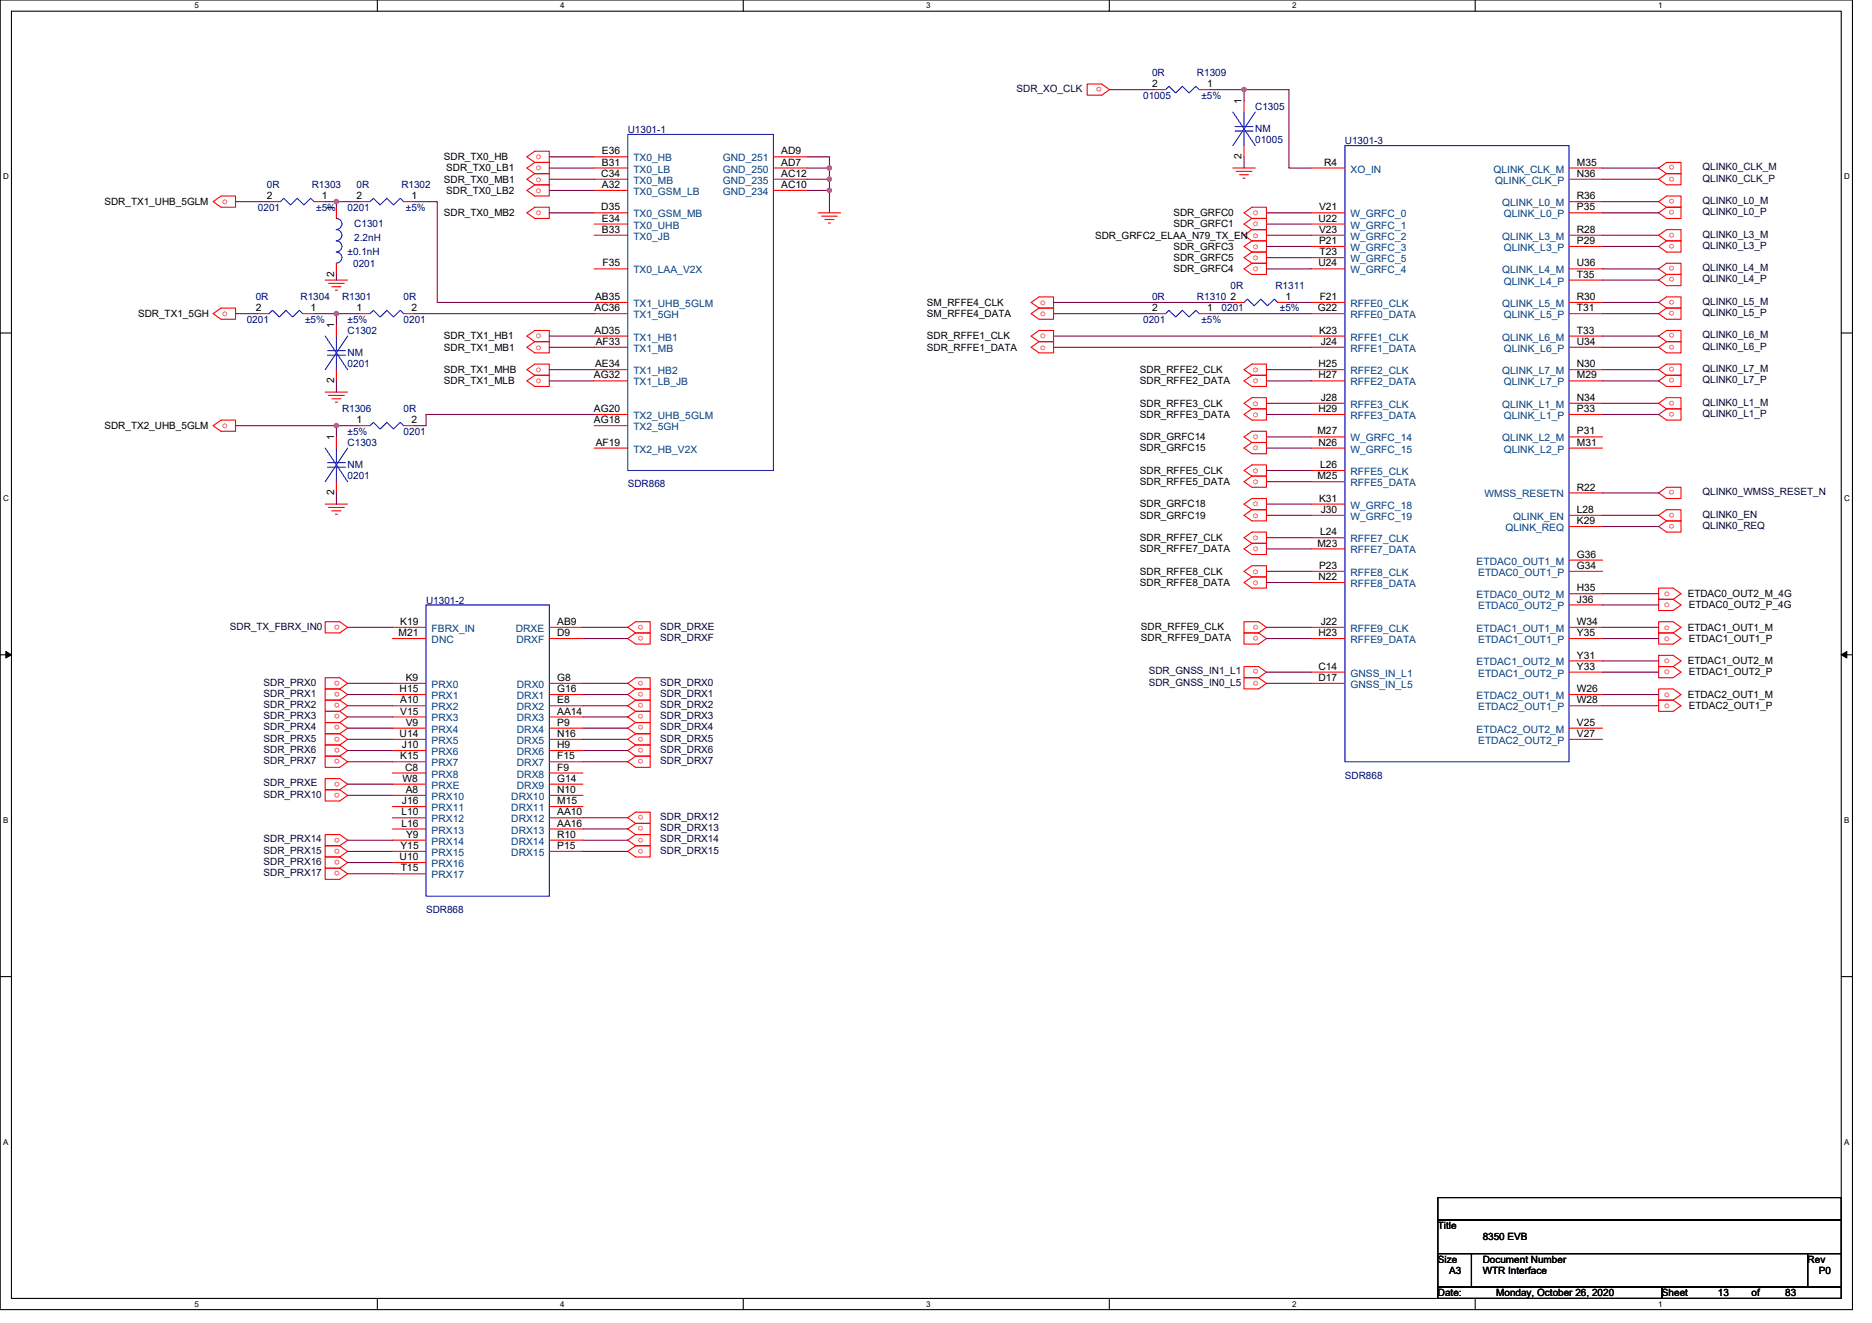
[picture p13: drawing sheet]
<svg xmlns="http://www.w3.org/2000/svg" width="297mm" height="210mm" viewBox="0 0 297 210" stroke-linecap="round" stroke-linejoin="round" font-family="sans-serif">
<defs><g id="words">
<g font-size="1.6" fill="#000040">
<text x="161.3" y="14.6">SDR_XO_CLK</text>
<text x="270.1" y="27">QLINK0_CLK_M</text>
<text x="270.1" y="28.8">QLINK0_CLK_P</text>
<text x="270.1" y="32.4">QLINK0_L0_M</text>
<text x="270.1" y="34.1">QLINK0_L0_P</text>
<text x="270.1" y="37.7">QLINK0_L3_M</text>
<text x="270.1" y="39.5">QLINK0_L3_P</text>
<text x="270.1" y="43">QLINK0_L4_M</text>
<text x="270.1" y="44.8">QLINK0_L4_P</text>
<text x="270.1" y="48.4">QLINK0_L5_M</text>
<text x="270.1" y="50.1">QLINK0_L5_P</text>
<text x="270.1" y="53.7">QLINK0_L6_M</text>
<text x="270.1" y="55.5">QLINK0_L6_P</text>
<text x="270.1" y="59">QLINK0_L7_M</text>
<text x="270.1" y="60.8">QLINK0_L7_P</text>
<text x="270.1" y="64.4">QLINK0_L1_M</text>
<text x="270.1" y="66.1">QLINK0_L1_P</text>
<text x="270.1" y="78.6">QLINK0_WMSS_RESET_N</text>
<text x="270.1" y="82.1">QLINK0_EN</text>
<text x="270.1" y="83.9">QLINK0_REQ</text>
<text x="36.5" y="99.9">SDR_TX_FBRX_IN0</text>
<text x="104.8" y="99.9">SDR_DRXE</text>
<text x="104.8" y="101.7">SDR_DRXF</text>
<text x="182.3" y="107">SDR_GNSS_IN1_L1</text>
<text x="41.8" y="110.6">SDR_PRX1</text>
<text x="41.8" y="108.8">SDR_PRX0</text>
<text x="41.8" y="112.4">SDR_PRX2</text>
<text x="104.8" y="110.6">SDR_DRX1</text>
<text x="104.8" y="108.8">SDR_DRX0</text>
<text x="104.8" y="112.4">SDR_DRX2</text>
<text x="182.3" y="108.8">SDR_GNSS_IN0_L5</text>
<text x="41.8" y="114.2">SDR_PRX3</text>
<text x="41.8" y="119.5">SDR_PRX6</text>
<text x="41.8" y="117.7">SDR_PRX5</text>
<text x="41.8" y="115.9">SDR_PRX4</text>
<text x="104.8" y="114.2">SDR_DRX3</text>
<text x="104.8" y="119.5">SDR_DRX6</text>
<text x="104.8" y="115.9">SDR_DRX4</text>
<text x="104.8" y="117.7">SDR_DRX5</text>
<text x="41.8" y="124.8">SDR_PRXE</text>
<text x="41.8" y="121.3">SDR_PRX7</text>
<text x="104.8" y="121.3">SDR_DRX7</text>
<text x="41.8" y="126.6">SDR_PRX10</text>
<text x="104.8" y="130.2">SDR_DRX12</text>
<text x="104.8" y="131.9">SDR_DRX13</text>
<text x="41.8" y="133.7">SDR_PRX14</text>
<text x="41.8" y="135.5">SDR_PRX15</text>
<text x="41.8" y="137.3">SDR_PRX16</text>
<text x="104.8" y="133.7">SDR_DRX14</text>
<text x="104.8" y="135.5">SDR_DRX15</text>
<text x="41.8" y="139">SDR_PRX17</text>
</g>
<g font-size="1.6" fill="#f00">
<text x="174.8" y="13.8" transform="rotate(180 174.8 13.8)">o</text>
<text x="85" y="25.3">o</text>
<text x="85" y="28.8">o</text>
<text x="85" y="27">o</text>
<text x="265.7" y="26.2" transform="rotate(180 265.7 26.2)">o</text>
<text x="265.7" y="28" transform="rotate(180 265.7 28)">o</text>
<text x="35.2" y="32.4">o</text>
<text x="85" y="30.6">o</text>
<text x="85" y="34.1">o</text>
<text x="198.8" y="34.1">o</text>
<text x="198.8" y="35.9">o</text>
<text x="265.7" y="31.6" transform="rotate(180 265.7 31.6)">o</text>
<text x="265.7" y="33.4" transform="rotate(180 265.7 33.4)">o</text>
<text x="198.8" y="39.5">o</text>
<text x="198.8" y="41.3">o</text>
<text x="265.7" y="36.9" transform="rotate(180 265.7 36.9)">o</text>
<text x="265.7" y="38.7" transform="rotate(180 265.7 38.7)">o</text>
<text x="198.8" y="43">o</text>
<text x="265.7" y="42.2" transform="rotate(180 265.7 42.2)">o</text>
<text x="265.7" y="44" transform="rotate(180 265.7 44)">o</text>
<text x="265.7" y="47.6" transform="rotate(180 265.7 47.6)">o</text>
<text x="35.2" y="50.1">o</text>
<text x="85" y="53.7">o</text>
<text x="165" y="48.4">o</text>
<text x="165" y="50.1">o</text>
<text x="165" y="53.7">o</text>
<text x="265.7" y="49.4" transform="rotate(180 265.7 49.4)">o</text>
<text x="265.7" y="52.9" transform="rotate(180 265.7 52.9)">o</text>
<text x="85" y="59">o</text>
<text x="85" y="55.5">o</text>
<text x="165" y="55.5">o</text>
<text x="198.8" y="59">o</text>
<text x="265.7" y="54.7" transform="rotate(180 265.7 54.7)">o</text>
<text x="265.7" y="58.3" transform="rotate(180 265.7 58.3)">o</text>
<text x="85" y="60.8">o</text>
<text x="198.8" y="60.8">o</text>
<text x="198.8" y="64.4">o</text>
<text x="265.7" y="60" transform="rotate(180 265.7 60)">o</text>
<text x="265.7" y="63.6" transform="rotate(180 265.7 63.6)">o</text>
<text x="265.7" y="65.4" transform="rotate(180 265.7 65.4)">o</text>
<text x="35.2" y="67.9">o</text>
<text x="198.8" y="66.1">o</text>
<text x="198.8" y="69.7">o</text>
<text x="198.8" y="71.5">o</text>
<text x="198.8" y="75">o</text>
<text x="198.8" y="76.8">o</text>
<text x="265.7" y="77.8" transform="rotate(180 265.7 77.8)">o</text>
<text x="198.8" y="80.4">o</text>
<text x="198.8" y="82.1">o</text>
<text x="265.7" y="81.4" transform="rotate(180 265.7 81.4)">o</text>
<text x="265.7" y="83.1" transform="rotate(180 265.7 83.1)">o</text>
<text x="198.8" y="85.7">o</text>
<text x="198.8" y="87.5">o</text>
<text x="198.8" y="91">o</text>
<text x="198.8" y="92.8">o</text>
<text x="264.1" y="94.6">o</text>
<text x="53.9" y="99.1" transform="rotate(180 53.9 99.1)">o</text>
<text x="102.1" y="99.1" transform="rotate(180 102.1 99.1)">o</text>
<text x="102.1" y="100.9" transform="rotate(180 102.1 100.9)">o</text>
<text x="199.7" y="100.9" transform="rotate(180 199.7 100.9)">o</text>
<text x="199.7" y="99.1" transform="rotate(180 199.7 99.1)">o</text>
<text x="264.1" y="96.4">o</text>
<text x="264.1" y="99.9">o</text>
<text x="264.1" y="101.7">o</text>
<text x="199.7" y="106.3" transform="rotate(180 199.7 106.3)">o</text>
<text x="264.1" y="105.3">o</text>
<text x="264.1" y="107">o</text>
<text x="53.9" y="109.8" transform="rotate(180 53.9 109.8)">o</text>
<text x="53.9" y="113.4" transform="rotate(180 53.9 113.4)">o</text>
<text x="53.9" y="108" transform="rotate(180 53.9 108)">o</text>
<text x="53.9" y="111.6" transform="rotate(180 53.9 111.6)">o</text>
<text x="102.1" y="109.8" transform="rotate(180 102.1 109.8)">o</text>
<text x="102.1" y="113.4" transform="rotate(180 102.1 113.4)">o</text>
<text x="102.1" y="108" transform="rotate(180 102.1 108)">o</text>
<text x="102.1" y="111.6" transform="rotate(180 102.1 111.6)">o</text>
<text x="199.7" y="108" transform="rotate(180 199.7 108)">o</text>
<text x="264.1" y="110.6">o</text>
<text x="264.1" y="112.4">o</text>
<text x="53.9" y="118.7" transform="rotate(180 53.9 118.7)">o</text>
<text x="53.9" y="116.9" transform="rotate(180 53.9 116.9)">o</text>
<text x="53.9" y="115.1" transform="rotate(180 53.9 115.1)">o</text>
<text x="102.1" y="118.7" transform="rotate(180 102.1 118.7)">o</text>
<text x="102.1" y="115.1" transform="rotate(180 102.1 115.1)">o</text>
<text x="102.1" y="116.9" transform="rotate(180 102.1 116.9)">o</text>
<text x="53.9" y="124" transform="rotate(180 53.9 124)">o</text>
<text x="53.9" y="125.8" transform="rotate(180 53.9 125.8)">o</text>
<text x="53.9" y="120.5" transform="rotate(180 53.9 120.5)">o</text>
<text x="102.1" y="120.5" transform="rotate(180 102.1 120.5)">o</text>
<text x="102.1" y="129.4" transform="rotate(180 102.1 129.4)">o</text>
<text x="102.1" y="131.1" transform="rotate(180 102.1 131.1)">o</text>
<text x="53.9" y="132.9" transform="rotate(180 53.9 132.9)">o</text>
<text x="53.9" y="134.7" transform="rotate(180 53.9 134.7)">o</text>
<text x="53.9" y="136.5" transform="rotate(180 53.9 136.5)">o</text>
<text x="102.1" y="132.9" transform="rotate(180 102.1 132.9)">o</text>
<text x="102.1" y="134.7" transform="rotate(180 102.1 134.7)">o</text>
<text x="53.9" y="138.3" transform="rotate(180 53.9 138.3)">o</text>
</g>
<g font-size="1.6" fill="#000080">
<text x="181.4" y="15.6">01005</text>
<text x="182.8" y="12.1">0R</text>
<text x="189.9" y="12.1">R1309</text>
<text x="190.6" y="15.6">±5%</text>
<text x="199.2" y="17.4">C1305</text>
<text x="99.6" y="21.1">U1301-1</text>
<text x="199.2" y="21">NM</text>
<text x="199.2" y="22.8">01005</text>
<text x="213.4" y="22.9">U1301-3</text>
<text x="42.4" y="29.9">0R</text>
<text x="49.5" y="29.9">R1303</text>
<text x="56.6" y="29.9">0R</text>
<text x="63.7" y="29.9">R1302</text>
<text x="40.9" y="33.4">0201</text>
<text x="50.2" y="33.4">±5%</text>
<text x="55.2" y="33.4">0201</text>
<text x="64.4" y="33.4">±5%</text>
<text x="55.2" y="40.5">±0.1nH</text>
<text x="56.2" y="36.1">C1301</text>
<text x="56.2" y="38.2">2.2nH</text>
<text x="40.6" y="47.6">0R</text>
<text x="47.7" y="47.6">R1304</text>
<text x="54.3" y="47.6">R1301</text>
<text x="56" y="42.3">0201</text>
<text x="64" y="47.6">0R</text>
<text x="182.8" y="47.6">0R</text>
<text x="189.9" y="47.6">R1310</text>
<text x="195.3" y="45.9">0R</text>
<text x="202.4" y="45.9">R1311</text>
<text x="39.2" y="51.2">0201</text>
<text x="48.4" y="51.2">±5%</text>
<text x="55.2" y="53">C1302</text>
<text x="55.2" y="51.2">±5%</text>
<text x="64" y="51.2">0201</text>
<text x="181.4" y="51.2">0201</text>
<text x="190.6" y="51.2">±5%</text>
<text x="193.8" y="49.4">0201</text>
<text x="203.1" y="49.4">±5%</text>
<text x="55.2" y="56.5">NM</text>
<text x="55.2" y="58.3">0201</text>
<text x="54.3" y="65.4">R1306</text>
<text x="64" y="65.4">0R</text>
<text x="55.2" y="70.8">C1303</text>
<text x="55.2" y="69">±5%</text>
<text x="64" y="69">0201</text>
<text x="55.2" y="74.3">NM</text>
<text x="55.2" y="76.1">0201</text>
<text x="99.6" y="77.3">SDR868</text>
<text x="67.6" y="95.8">U1301-2</text>
<text x="213.4" y="123.6">SDR868</text>
<text x="67.6" y="144.9">SDR868</text>
</g>
<g font-size="1.6">
<text x="182.8" y="13.8">2</text>
<text x="191.5" y="13.8">1</text>
<text x="197" y="16.5" transform="rotate(-90 197 16.5)">1</text>
<text x="70.4" y="25.4">SDR_TX0_HB</text>
<text x="70.4" y="29">SDR_TX0_MB1</text>
<text x="70.8" y="27.2">SDR_TX0_LB1</text>
<text x="95.4" y="28.1">C34</text>
<text x="95.5" y="29.8">A32</text>
<text x="95.5" y="26.3">B31</text>
<text x="95.5" y="24.5">E36</text>
<text x="124" y="29.8">AC10</text>
<text x="124" y="28.1">AC12</text>
<text x="124" y="26.3">AD7</text>
<text x="124" y="24.5">AD9</text>
<text x="197" y="25.3" transform="rotate(-90 197 25.3)">2</text>
<text x="210.1" y="26.3">R4</text>
<text x="250.2" y="28.1">N36</text>
<text x="250.2" y="26.3">M35</text>
<text x="16.6" y="32.5">SDR_TX1_UHB_5GLM</text>
<text x="42.4" y="31.6">2</text>
<text x="51.1" y="31.6">1</text>
<text x="53" y="33.4" transform="rotate(-90 53 33.4)">1</text>
<text x="56.6" y="31.6">2</text>
<text x="65.3" y="31.6">1</text>
<text x="70.4" y="34.3">SDR_TX0_MB2</text>
<text x="70.8" y="30.8">SDR_TX0_LB2</text>
<text x="95.4" y="33.4">D35</text>
<text x="95.5" y="35.2">E34</text>
<text x="186.2" y="34.3">SDR_GRFC0</text>
<text x="209.2" y="35.2">U22</text>
<text x="209.3" y="33.4">V21</text>
<text x="250.2" y="33.4">P35</text>
<text x="250.2" y="31.6">R36</text>
<text x="95.5" y="37">B33</text>
<text x="173.8" y="37.9">SDR_GRFC2_ELAA_N79_TX_EN o</text>
<text x="186.2" y="39.6">SDR_GRFC3</text>
<text x="186.2" y="36.1">SDR_GRFC1</text>
<text x="186.2" y="41.4">SDR_GRFC5</text>
<text x="209.3" y="38.7">P21</text>
<text x="209.3" y="37">V23</text>
<text x="209.4" y="40.5">T23</text>
<text x="250.2" y="38.7">P29</text>
<text x="250.2" y="37">R28</text>
<text x="53" y="43.9" transform="rotate(-90 53 43.9)">2</text>
<text x="94.4" y="47.6">AB35</text>
<text x="95.6" y="42.3">F35</text>
<text x="186.2" y="43.2">SDR_GRFC4</text>
<text x="195.3" y="47.6">2</text>
<text x="204" y="47.6">1</text>
<text x="209.2" y="42.3">U24</text>
<text x="209.4" y="47.6">F21</text>
<text x="250.2" y="44.1">T35</text>
<text x="250.2" y="47.6">R30</text>
<text x="250.2" y="42.3">U36</text>
<text x="21.9" y="50.3">SDR_TX1_5GH</text>
<text x="40.6" y="49.4">2</text>
<text x="49.3" y="49.4">1</text>
<text x="53" y="52.1" transform="rotate(-90 53 52.1)">1</text>
<text x="56.6" y="49.4">1</text>
<text x="65.3" y="49.4">2</text>
<text x="70.4" y="53.9">SDR_TX1_HB1</text>
<text x="94.3" y="49.4">AC36</text>
<text x="94.3" y="53">AD35</text>
<text x="147.1" y="48.5">SM_RFFE4_CLK</text>
<text x="147.1" y="50.3">SM_RFFE4_DATA</text>
<text x="147.1" y="53.9">SDR_RFFE1_CLK</text>
<text x="182.8" y="49.4">2</text>
<text x="191.5" y="49.4">1</text>
<text x="209.1" y="49.4">G22</text>
<text x="209.3" y="53">K23</text>
<text x="250.2" y="49.4">T31</text>
<text x="250.2" y="53">T33</text>
<text x="70.4" y="59.2">SDR_TX1_MHB</text>
<text x="70.4" y="55.6">SDR_TX1_MB1</text>
<text x="94.4" y="58.3">AE34</text>
<text x="94.5" y="54.7">AF33</text>
<text x="147.1" y="55.6">SDR_RFFE1_DATA</text>
<text x="180.9" y="59.2">SDR_RFFE2_CLK</text>
<text x="209.2" y="58.3">H25</text>
<text x="209.6" y="54.7">J24</text>
<text x="250.2" y="54.7">U34</text>
<text x="250.2" y="58.3">N30</text>
<text x="53" y="60.8" transform="rotate(-90 53 60.8)">2</text>
<text x="70.4" y="61">SDR_TX1_MLB</text>
<text x="94.3" y="65.4">AG20</text>
<text x="94.3" y="60.1">AG32</text>
<text x="180.9" y="61">SDR_RFFE2_DATA</text>
<text x="180.9" y="64.5">SDR_RFFE3_CLK</text>
<text x="209.2" y="60.1">H27</text>
<text x="209.2" y="65.4">H29</text>
<text x="209.6" y="63.6">J28</text>
<text x="250.2" y="60.1">M29</text>
<text x="250.2" y="65.4">P33</text>
<text x="250.2" y="63.6">N34</text>
<text x="16.6" y="68.1">SDR_TX2_UHB_5GLM</text>
<text x="53" y="69.9" transform="rotate(-90 53 69.9)">1</text>
<text x="56.6" y="67.2">1</text>
<text x="65.3" y="67.2">2</text>
<text x="94.3" y="67.2">AG18</text>
<text x="94.5" y="70.7">AF19</text>
<text x="180.9" y="66.3">SDR_RFFE3_DATA</text>
<text x="180.9" y="69.9">SDR_GRFC14</text>
<text x="180.9" y="71.6">SDR_GRFC15</text>
<text x="209" y="69">M27</text>
<text x="209.2" y="70.7">N26</text>
<text x="250.2" y="70.7">M31</text>
<text x="250.2" y="69">P31</text>
<text x="180.9" y="75.2">SDR_RFFE5_CLK</text>
<text x="180.9" y="77">SDR_RFFE5_DATA</text>
<text x="209" y="76.1">M25</text>
<text x="209.5" y="74.3">L26</text>
<text x="250.2" y="77.9">R22</text>
<text x="53" y="78.6" transform="rotate(-90 53 78.6)">2</text>
<text x="180.9" y="80.5">SDR_GRFC18</text>
<text x="180.9" y="82.3">SDR_GRFC19</text>
<text x="209.3" y="79.6">K31</text>
<text x="209.6" y="81.4">J30</text>
<text x="250.2" y="81.4">L28</text>
<text x="250.2" y="83.2">K29</text>
<text x="180.9" y="85.9">SDR_RFFE7_CLK</text>
<text x="180.9" y="87.7">SDR_RFFE7_DATA</text>
<text x="209" y="86.7">M23</text>
<text x="209.5" y="85">L24</text>
<text x="250.2" y="88.5">G36</text>
<text x="180.9" y="91.2">SDR_RFFE8_CLK</text>
<text x="180.9" y="93">SDR_RFFE8_DATA</text>
<text x="209.2" y="92.1">N22</text>
<text x="209.3" y="90.3">P23</text>
<text x="250.2" y="93.9">H35</text>
<text x="250.2" y="90.3">G34</text>
<text x="250.2" y="95.6">J36</text>
<text x="267.8" y="94.8">ETDAC0_OUT2_M_4G</text>
<text x="63.2" y="101">M21</text>
<text x="63.5" y="99.2">K19</text>
<text x="88.4" y="101">D9</text>
<text x="88.4" y="99.2">AB9</text>
<text x="181" y="101.7">SDR_RFFE9_DATA</text>
<text x="181" y="99.9">SDR_RFFE9_CLK</text>
<text x="209.2" y="101">H23</text>
<text x="209.6" y="99.2">J22</text>
<text x="250.2" y="99.2">W34</text>
<text x="250.2" y="101">Y35</text>
<text x="267.8" y="100.1">ETDAC1_OUT1_M</text>
<text x="268" y="96.5">ETDAC0_OUT2_P_4G</text>
<text x="268" y="101.9">ETDAC1_OUT1_P</text>
<text x="209.2" y="106.3">C14</text>
<text x="250.2" y="104.5">Y31</text>
<text x="250.2" y="106.3">Y33</text>
<text x="267.8" y="105.4">ETDAC1_OUT2_M</text>
<text x="268" y="107.2">ETDAC1_OUT2_P</text>
<text x="63.4" y="109.9">H15</text>
<text x="63.5" y="111.6">A10</text>
<text x="63.5" y="113.4">V15</text>
<text x="64.4" y="108.1">K9</text>
<text x="88.4" y="111.6">E8</text>
<text x="88.4" y="108.1">G8</text>
<text x="88.4" y="109.9">G16</text>
<text x="88.4" y="113.4">AA14</text>
<text x="209.2" y="108.1">D17</text>
<text x="250.2" y="109.9">W26</text>
<text x="250.2" y="111.6">W28</text>
<text x="267.8" y="110.8">ETDAC2_OUT1_M</text>
<text x="268" y="112.5">ETDAC2_OUT1_P</text>
<text x="63.4" y="117">U14</text>
<text x="63.8" y="118.7">J10</text>
<text x="64.4" y="115.2">V9</text>
<text x="88.4" y="118.7">H9</text>
<text x="88.4" y="117">N16</text>
<text x="88.4" y="115.2">P9</text>
<text x="250.2" y="115.2">V25</text>
<text x="250.2" y="117">V27</text>
<text x="63.5" y="120.5">K15</text>
<text x="63.9" y="124.1">W8</text>
<text x="64.3" y="122.3">C8</text>
<text x="64.4" y="125.9">A8</text>
<text x="88.4" y="125.9">N10</text>
<text x="88.4" y="122.3">F9</text>
<text x="88.4" y="120.5">F15</text>
<text x="88.4" y="124.1">G14</text>
<text x="63.7" y="129.4">L10</text>
<text x="63.7" y="131.2">L16</text>
<text x="63.8" y="127.6">J16</text>
<text x="88.4" y="127.6">M15</text>
<text x="88.4" y="129.4">AA10</text>
<text x="88.4" y="131.2">AA16</text>
<text x="63.4" y="136.5">U10</text>
<text x="63.5" y="134.7">Y15</text>
<text x="64.4" y="133">Y9</text>
<text x="88.4" y="134.7">P15</text>
<text x="88.4" y="133">R10</text>
<text x="63.6" y="138.3">T15</text>
<text x="228.2" y="195.1">Title</text>
<text x="235.3" y="196.8">8350 EVB</text>
<text x="228.2" y="200.4">Size</text>
<text x="229.9" y="202.2">A3</text>
<text x="235.3" y="200.4">Document Number</text>
<text x="235.3" y="202.2">WTR Interface</text>
<text x="286.8" y="200.4">Rev</text>
<text x="288.6" y="202.2">P0</text>
<text x="228.2" y="205.7">Date:</text>
<text x="237.4" y="205.7">Monday, October 26, 2020</text>
<text x="263.7" y="205.7">Sheet</text>
<text x="272.6" y="205.7">13</text>
<text x="277.9" y="205.7">of</text>
<text x="283.3" y="205.7">83</text>
</g>
<g font-size="1.6" fill="#004080">
<text x="100.5" y="27.4">TX0_LB</text>
<text x="100.5" y="29.2">TX0_MB</text>
<text x="100.5" y="25.6">TX0_HB</text>
<text x="114.7" y="29.2">GND_235</text>
<text x="114.7" y="27.4">GND_250</text>
<text x="114.7" y="25.6">GND_251</text>
<text x="214.3" y="27.4">XO_IN</text>
<text x="237" y="27.4">QLINK_CLK_M</text>
<text x="237.3" y="29.2">QLINK_CLK_P</text>
<text x="100.5" y="30.9">TX0_GSM_LB</text>
<text x="100.5" y="34.5">TX0_GSM_MB</text>
<text x="114.7" y="30.9">GND_234</text>
<text x="214.3" y="34.5">W_GRFC_0</text>
<text x="238.4" y="32.7">QLINK_L0_M</text>
<text x="238.6" y="34.5">QLINK_L0_P</text>
<text x="100.5" y="38.1">TX0_JB</text>
<text x="100.5" y="36.3">TX0_UHB</text>
<text x="214.3" y="39.8">W_GRFC_3</text>
<text x="214.3" y="41.6">W_GRFC_5</text>
<text x="214.3" y="36.3">W_GRFC_1</text>
<text x="214.3" y="38.1">W_GRFC_2</text>
<text x="238.4" y="38.1">QLINK_L3_M</text>
<text x="238.6" y="39.8">QLINK_L3_P</text>
<text x="100.5" y="43.4">TX0_LAA_V2X</text>
<text x="214.3" y="43.4">W_GRFC_4</text>
<text x="238.4" y="43.4">QLINK_L4_M</text>
<text x="238.6" y="45.2">QLINK_L4_P</text>
<text x="100.5" y="48.7">TX1_UHB_5GLM</text>
<text x="100.5" y="50.5">TX1_5GH</text>
<text x="214.3" y="48.7">RFFE0_CLK</text>
<text x="214.3" y="50.5">RFFE0_DATA</text>
<text x="238.4" y="48.7">QLINK_L5_M</text>
<text x="238.6" y="50.5">QLINK_L5_P</text>
<text x="100.5" y="54.1">TX1_HB1</text>
<text x="100.5" y="59.4">TX1_HB2</text>
<text x="100.5" y="55.8">TX1_MB</text>
<text x="214.3" y="59.4">RFFE2_CLK</text>
<text x="214.3" y="55.8">RFFE1_DATA</text>
<text x="214.3" y="54.1">RFFE1_CLK</text>
<text x="238.4" y="59.4">QLINK_L7_M</text>
<text x="238.4" y="54.1">QLINK_L6_M</text>
<text x="238.6" y="55.8">QLINK_L6_P</text>
<text x="100.5" y="61.2">TX1_LB_JB</text>
<text x="214.3" y="61.2">RFFE2_DATA</text>
<text x="214.3" y="64.7">RFFE3_CLK</text>
<text x="238.4" y="64.7">QLINK_L1_M</text>
<text x="238.6" y="61.2">QLINK_L7_P</text>
<text x="100.5" y="71.8">TX2_HB_V2X</text>
<text x="100.5" y="68.3">TX2_5GH</text>
<text x="100.5" y="66.5">TX2_UHB_5GLM</text>
<text x="214.3" y="66.5">RFFE3_DATA</text>
<text x="214.3" y="70.1">W_GRFC_14</text>
<text x="214.3" y="71.8">W_GRFC_15</text>
<text x="238.4" y="70.1">QLINK_L2_M</text>
<text x="238.6" y="71.8">QLINK_L2_P</text>
<text x="238.6" y="66.5">QLINK_L1_P</text>
<text x="214.3" y="75.4">RFFE5_CLK</text>
<text x="214.3" y="77.2">RFFE5_DATA</text>
<text x="214.3" y="82.5">W_GRFC_19</text>
<text x="214.3" y="80.7">W_GRFC_18</text>
<text x="235.5" y="79">WMSS_RESETN</text>
<text x="240.1" y="82.5">QLINK_EN</text>
<text x="214.3" y="86.1">RFFE7_CLK</text>
<text x="214.3" y="87.8">RFFE7_DATA</text>
<text x="234.3" y="89.6">ETDAC0_OUT1_M</text>
<text x="238.9" y="84.3">QLINK_REQ</text>
<text x="214.3" y="93.2">RFFE8_DATA</text>
<text x="214.3" y="91.4">RFFE8_CLK</text>
<text x="234.3" y="95">ETDAC0_OUT2_M</text>
<text x="234.5" y="91.4">ETDAC0_OUT1_P</text>
<text x="68.5" y="100.3">FBRX_IN</text>
<text x="81.8" y="100.3">DRXE</text>
<text x="214.3" y="100.3">RFFE9_CLK</text>
<text x="234.3" y="100.3">ETDAC1_OUT1_M</text>
<text x="234.5" y="96.7">ETDAC0_OUT2_P</text>
<text x="68.5" y="102.1">DNC</text>
<text x="81.9" y="102.1">DRXF</text>
<text x="214.3" y="107.4">GNSS_IN_L1</text>
<text x="214.3" y="102.1">RFFE9_DATA</text>
<text x="234.3" y="105.6">ETDAC1_OUT2_M</text>
<text x="234.5" y="107.4">ETDAC1_OUT2_P</text>
<text x="234.5" y="102.1">ETDAC1_OUT1_P</text>
<text x="68.5" y="112.7">PRX2</text>
<text x="68.5" y="111">PRX1</text>
<text x="68.5" y="109.2">PRX0</text>
<text x="82" y="112.7">DRX2</text>
<text x="82" y="109.2">DRX0</text>
<text x="82" y="111">DRX1</text>
<text x="214.3" y="109.2">GNSS_IN_L5</text>
<text x="234.3" y="111">ETDAC2_OUT1_M</text>
<text x="234.5" y="112.7">ETDAC2_OUT1_P</text>
<text x="68.5" y="119.8">PRX6</text>
<text x="68.5" y="118.1">PRX5</text>
<text x="68.5" y="116.3">PRX4</text>
<text x="68.5" y="114.5">PRX3</text>
<text x="82" y="119.8">DRX6</text>
<text x="82" y="118.1">DRX5</text>
<text x="82" y="116.3">DRX4</text>
<text x="82" y="114.5">DRX3</text>
<text x="234.3" y="116.3">ETDAC2_OUT2_M</text>
<text x="234.5" y="118.1">ETDAC2_OUT2_P</text>
<text x="68.5" y="123.4">PRX8</text>
<text x="68.5" y="121.6">PRX7</text>
<text x="68.5" y="125.2">PRXE</text>
<text x="82" y="123.4">DRX8</text>
<text x="82" y="121.6">DRX7</text>
<text x="82" y="125.2">DRX9</text>
<text x="68.5" y="127">PRX10</text>
<text x="68.5" y="128.7">PRX11</text>
<text x="68.5" y="130.5">PRX12</text>
<text x="81.1" y="128.7">DRX11</text>
<text x="81.1" y="127">DRX10</text>
<text x="81.1" y="130.5">DRX12</text>
<text x="68.5" y="132.3">PRX13</text>
<text x="68.5" y="137.6">PRX16</text>
<text x="68.5" y="134.1">PRX14</text>
<text x="68.5" y="135.8">PRX15</text>
<text x="81.1" y="135.8">DRX15</text>
<text x="81.1" y="134.1">DRX14</text>
<text x="81.1" y="132.3">DRX13</text>
<text x="68.5" y="139.4">PRX17</text>
</g>
<g font-size="1.3">
<text x="30.8" y="1.3">5</text>
<text x="88.9" y="1.3">4</text>
<text x="147" y="1.3">3</text>
<text x="205" y="1.3">2</text>
<text x="263.1" y="1.3">1</text>
<text x=".5" y="28.4">D</text>
<text x="292.6" y="28.4">D</text>
<text x=".5" y="79.5">C</text>
<text x="292.6" y="79.5">C</text>
<text x=".5" y="130.6">B</text>
<text x="292.6" y="130.6">B</text>
<text x=".5" y="181.7">A</text>
<text x="292.6" y="181.7">A</text>
<text x="30.8" y="207.4">5</text>
<text x="88.9" y="207.4">4</text>
<text x="147" y="207.4">3</text>
<text x="205" y="207.4">2</text>
<text x="263.1" y="207.4">1</text>
</g>
</g></defs>
<path d="M0 0h293.9v207.9h-293.9zM1.8 1.8h290.4v204.3h-290.4z" fill="none" stroke="#000" stroke-width=".17"/>
<g fill="#fff">
<path d="M30.8 .2h.7v1.4h-.7z"/>
<path d="M30.8 206.3h.7v1.4h-.7z"/>
</g>
<path d="M59.9 0v1.8M59.9 206.1v1.8" fill="none" stroke="#000" stroke-width=".17"/>
<g fill="#fff">
<path d="M88.9 .2h.7v1.4h-.7z"/>
<path d="M88.9 206.3h.7v1.4h-.7z"/>
</g>
<path d="M117.9 0v1.8M117.9 206.1v1.8" fill="none" stroke="#000" stroke-width=".17"/>
<g fill="#fff">
<path d="M147 .2h.7v1.4h-.7z"/>
<path d="M147 206.3h.7v1.4h-.7z"/>
</g>
<path d="M176 0v1.8M176 206.1v1.8" fill="none" stroke="#000" stroke-width=".17"/>
<g fill="#fff">
<path d="M205 .2h.7v1.4h-.7z"/>
<path d="M205 206.3h.7v1.4h-.7z"/>
</g>
<path d="M234.1 0v1.8M234.1 206.1v1.8" fill="none" stroke="#000" stroke-width=".17"/>
<g fill="#fff">
<path d="M263.1 .2h.7v1.4h-.7z"/>
<path d="M263.1 206.3h.7v1.4h-.7z"/>
<path d="M.5 27.3h.9v1.4h-.9z"/>
<path d="M292.6 27.3h.9v1.4h-.9z"/>
<path d="M.5 78.4h.9v1.4h-.9z"/>
<path d="M292.6 78.4h.9v1.4h-.9z"/>
</g>
<path d="M0 52.9h1.8M292.2 52.9h1.7" fill="none" stroke="#000" stroke-width=".17"/>
<g fill="#fff">
<path d="M.5 129.5h.8v1.4h-.8z"/>
<path d="M292.6 129.5h.9v1.4h-.9z"/>
</g>
<path d="M0 103.9h1.8M292.2 103.9h1.7" fill="none" stroke="#000" stroke-width=".17"/>
<path d="M.9 103.4l.9 .5-.9 .5zM292.2 103.9l.8-.5v1z" fill="#000" stroke="#000" stroke-width=".16"/>
<g fill="#fff">
<path d="M.5 180.5h.8v1.4h-.8z"/>
<path d="M292.6 180.5h.9v1.4h-.9z"/>
</g>
<path d="M0 155h1.8M292.2 155h1.7M228.2 190.1h64v3.5h-64zM228.2 193.6h64v5.4h-64zM228.2 199h5.3v5.3h-5.3zM233.5 199h53.3v5.3h-53.3zM286.8 199h5.4v5.3h-5.4zM228.2 204.3h35.5v1.8h-35.5zM263.7 204.3h28.5v1.8h-28.5z" fill="none" stroke="#000" stroke-width=".17"/>
<g fill="none" stroke="#f00" stroke-width=".17">
<path d="M172.5 13.3h2.3l1.3 .9-1.3 .9h-2.3zM183.2 14.2h1.8M190.3 14.2h1.8M197.4 16v1.8M33.8 32l1.3-.9h2.3v1.8h-2.3zM42.7 32h1.8M49.8 32h1.8M53.4 32.9v1.8M56.9 32h1.8M64 32h1.8M83.6 24.9l1.3-.9h2.3v1.8h-2.3zM83.6 30.2l1.3-.9h2.3v1.8h-2.3z"/>
<path d="M83.6 33.8l1.3-.9h2.3v1.8h-2.3zM84.9 27.6l-1.3 .8 1.3 .9M84.9 25.8l-1.3 .9 1.3 .9M84.9 27.6h2.3v1.7h-2.3M84.9 25.8h2.3v1.8h-2.3M94.3 30.2h5.3M94.3 26.7h5.3M94.3 37.3h5.3M94.3 28.4h5.3M94.3 33.8h5.3M94.3 35.6h5.3M94.3 24.9h5.3"/>
<path d="M122.7 30.2h5.4M122.7 28.4h5.4M122.7 26.7h5.4M122.7 24.9h5.4M129.8 33.8h3.6M130.4 34.3h2.5M130.9 34.8h1.4M131.4 35.4h.4M195.6 26.7h3.6M196.1 27.2h2.5M196.7 27.7h1.4M197.2 28.3h.4"/>
<path d="M197.4 33.8l1.2-.9h2.4v1.8h-2.4zM197.4 23.1v1.8M198.6 38.2h2.4v1.8h-2.4M198.6 34.7h2.4v1.7h-2.4M198.6 36.4h2.4v1.8h-2.4M198.6 38.2l-1.2 .9 1.2 .9M198.6 34.7l-1.2 .9 1.2 .8M198.6 36.4l-1.2 .9 1.2 .9M208.1 39.1h5.3M208.1 26.7h5.3M208.1 35.6h5.3M208.1 33.8h5.3"/>
<path d="M208.1 37.3h5.3M249 26.7h5.3M249 28.4h5.3M249 39.1h5.3M249 33.8h5.3M249 37.3h5.3M249 32h5.3M263.2 26.7l1.2-.9h2.3v1.8h-2.3zM263.2 28.4l1.2-.8h2.3v1.7h-2.3zM263.2 32l1.2-.9h2.3v1.8h-2.3zM263.2 33.8l1.2-.9h2.3v1.8h-2.3zM263.2 37.3l1.2-.9h2.3v1.8h-2.3z"/>
<path d="M263.2 39.1l1.2-.9h2.3v1.8h-2.3zM33.8 49.8l1.3-.9h2.3v1.8h-2.3zM40.9 49.8h1.8M48 49.8h1.8M51.6 44.4h3.6M52.1 45h2.5M52.7 45.5h1.4M53.2 46.1h.3M53.4 51.6v1.7M53.4 58.7v1.8M53.4 41.8v1.8M56.9 49.8h1.8"/>
<path d="M64 49.8h1.8M83.6 58.7l1.3-.9h2.3v1.8h-2.3zM83.6 55.1l1.3-.9h2.3v1.8h-2.3zM83.6 53.3l1.3-.8h2.3v1.7h-2.3zM94.3 42.7h5.3M94.3 48h5.3M94.3 49.8h5.3M94.3 53.3h5.3M94.3 58.7h5.3M94.3 55.1h5.3M163.6 48l1.3-.9h2.3v1.8h-2.3zM163.6 49.8l1.3-.9h2.3v1.8h-2.3z"/>
<path d="M163.6 53.3l1.3-.8h2.3v1.7h-2.3zM163.6 55.1l1.3-.9h2.3v1.8h-2.3zM183.2 49.8h1.8M190.3 49.8h1.8M195.6 48h1.8M197.4 58.7l1.2-.9h2.4v1.8h-2.4zM197.4 42.7l1.2-.9h2.4v1.8h-2.4zM198.6 40h2.4v1.8h-2.4M198.6 40l-1.2 .9 1.2 .9M202.7 48h1.8M208.1 48h5.3M208.1 49.8h5.3"/>
<path d="M208.1 58.7h5.3M208.1 55.1h5.3M208.1 53.3h5.3M208.1 40.9h5.3M208.1 42.7h5.3M249 58.7h5.3M249 48h5.3M249 49.8h5.3M249 53.3h5.3M249 44.4h5.3M249 55.1h5.3M249 42.7h5.3"/>
<path d="M263.2 42.7l1.2-.9h2.3v1.8h-2.3zM263.2 44.4l1.2-.8h2.3v1.7h-2.3zM263.2 48l1.2-.9h2.3v1.8h-2.3zM263.2 49.8l1.2-.9h2.3v1.8h-2.3zM263.2 53.3l1.2-.8h2.3v1.7h-2.3zM263.2 55.1l1.2-.9h2.3v1.8h-2.3zM263.2 58.7l1.2-.9h2.3v1.8h-2.3zM33.8 67.6l1.3-.9h2.3v1.8h-2.3zM51.6 62.2h3.6M52.1 62.8h2.5M52.7 63.3h1.4M53.2 63.8h.3"/>
<path d="M53.4 69.3v1.8M53.4 76.5v1.7M56.9 67.6h1.8M64 67.6h1.8M83.6 60.5l1.3-.9h2.3v1.7h-2.3zM94.3 71.1h5.3M94.3 67.6h5.3M94.3 65.8h5.3M94.3 60.5h5.3M197.4 60.5l1.2-.9h2.4v1.7h-2.4zM197.4 64l1.2-.9h2.4v1.8h-2.4zM197.4 65.8l1.2-.9h2.4v1.8h-2.4z"/>
<path d="M197.4 74.7l1.2-.9h2.4v1.8h-2.4zM197.4 76.5l1.2-.9h2.4v1.7h-2.4zM197.4 69.3l1.2-.8h2.4v1.7h-2.4zM197.4 71.1l1.2-.9h2.4v1.8h-2.4zM208.1 60.5h5.3M208.1 65.8h5.3M208.1 64h5.3M208.1 74.7h5.3M208.1 76.5h5.3M208.1 69.3h5.3M208.1 71.1h5.3M249 60.5h5.3"/>
<path d="M249 71.1h5.3M249 64h5.3M249 69.3h5.3M249 65.8h5.3M249 78.2h5.3M263.2 60.5l1.2-.9h2.3v1.7h-2.3zM263.2 64l1.2-.9h2.3v1.8h-2.3zM263.2 65.8l1.2-.9h2.3v1.8h-2.3zM263.2 78.2l1.2-.9h2.3v1.8h-2.3zM51.6 80h3.6M51.6 98.7h2.3l1.3 .9-1.3 .9h-2.3zM52.1 80.5h2.5"/>
<path d="M52.7 81.1h1.4M53.2 81.6h.3M62.3 99.6h5.3M87.2 99.6h5.3M99.6 99.6l1.3-.9h2.3v1.8h-2.3zM197.4 98.7h2.3l1.3 .9-1.3 .9h-2.3zM197.4 85.3l1.2-.8h2.4v1.7h-2.4zM197.4 87.1l1.2-.9h2.4v1.8h-2.4zM197.4 90.7l1.2-.9h2.4v1.8h-2.4zM197.4 92.5l1.2-.9h2.4v1.7h-2.4zM197.4 80l1.2-.9h2.4v1.8h-2.4zM197.4 81.8l1.2-.9h2.4v1.8h-2.4z"/>
<path d="M208.1 99.6h5.3M208.1 81.8h5.3M208.1 80h5.3M208.1 85.3h5.3M208.1 87.1h5.3M208.1 92.5h5.3M208.1 90.7h5.3M249 90.7h5.3M249 88.9h5.3M249 94.2h5.3M249 96h5.3M249 83.6h5.3"/>
<path d="M249 81.8h5.3M249 99.6h5.3M263.2 93.3h2.3l1.2 .9-1.2 .9h-2.3zM263.2 95.1h2.3l1.2 .9-1.2 .9h-2.3zM263.2 98.7h2.3l1.2 .9-1.2 .9h-2.3zM263.2 81.8l1.2-.9h2.3v1.8h-2.3zM263.2 83.6l1.2-.9h2.3v1.8h-2.3zM51.6 107.6h2.3l1.3 .9-1.3 .8h-2.3zM53.9 109.3l1.3 .9-1.3 .9M53.9 112.9l1.3 .9-1.3 .9M53.9 118.2l1.3 .9-1.3 .9M53.9 116.5l1.3 .8-1.3 .9"/>
<path d="M53.9 111.1l1.3 .9-1.3 .9M53.9 114.7l1.3 .9-1.3 .9M53.9 109.3h-2.3v1.8h2.3M53.9 112.9h-2.3v1.8h2.3M53.9 118.2h-2.3v1.8h2.3M53.9 116.5h-2.3v1.7h2.3M53.9 111.1h-2.3v1.8h2.3M53.9 114.7h-2.3v1.8h2.3M62.3 112h5.3M62.3 110.2h5.3M62.3 119.1h5.3M62.3 108.5h5.3"/>
<path d="M62.3 101.3h5.3M62.3 117.3h5.3M62.3 115.6h5.3M62.3 113.8h5.3M87.2 101.3h5.3M87.2 112h5.3M87.2 108.5h5.3M87.2 110.2h5.3M87.2 119.1h5.3M87.2 117.3h5.3M87.2 115.6h5.3M87.2 113.8h5.3"/>
<path d="M99.6 101.3l1.3-.8h2.3v1.7h-2.3zM99.6 108.5l1.3-.9h2.3v1.7h-2.3zM100.9 109.3h2.3v1.8h-2.3M100.9 112.9h2.3v1.8h-2.3M100.9 118.2h2.3v1.8h-2.3M100.9 111.1h2.3v1.8h-2.3M100.9 114.7h2.3v1.8h-2.3M100.9 116.5h2.3v1.7h-2.3M100.9 109.3l-1.3 .9 1.3 .9M100.9 112.9l-1.3 .9 1.3 .9M100.9 118.2l-1.3 .9 1.3 .9M100.9 111.1l-1.3 .9 1.3 .9"/>
<path d="M100.9 114.7l-1.3 .9 1.3 .9M100.9 116.5l-1.3 .8 1.3 .9M197.4 105.8h2.3l1.3 .9-1.3 .9h-2.3zM197.4 107.6h2.3l1.3 .9-1.3 .8h-2.3zM197.4 100.5h2.3l1.3 .8-1.3 .9h-2.3zM208.1 106.7h5.3M208.1 108.5h5.3M208.1 101.3h5.3M249 115.6h5.3M249 117.3h5.3M249 110.2h5.3M249 112h5.3"/>
<path d="M249 104.9h5.3M249 106.7h5.3M249 101.3h5.3M263.2 109.3h2.3l1.2 .9-1.2 .9h-2.3zM263.2 111.1h2.3l1.2 .9-1.2 .9h-2.3zM263.2 100.5h2.3l1.2 .8-1.2 .9h-2.3zM263.2 104h2.3l1.2 .9-1.2 .9h-2.3zM263.2 105.8h2.3l1.2 .9-1.2 .9h-2.3zM51.6 123.6h2.3l1.3 .9-1.3 .8h-2.3zM51.6 125.3h2.3l1.3 .9-1.3 .9h-2.3zM51.6 132.5h2.3l1.3 .8-1.3 .9h-2.3zM51.6 137.8h2.3l1.3 .9-1.3 .9h-2.3z"/>
<path d="M51.6 120h2.3l1.3 .9-1.3 .9h-2.3zM53.9 134.2l1.3 .9-1.3 .9M53.9 136l1.3 .9-1.3 .9M53.9 134.2h-2.3v1.8h2.3M53.9 136h-2.3v1.8h2.3M62.3 126.2h5.3M62.3 122.7h5.3M62.3 128h5.3M62.3 120.9h5.3M62.3 129.8h5.3M62.3 131.6h5.3M62.3 138.7h5.3"/>
<path d="M62.3 136.9h5.3M62.3 124.5h5.3M62.3 133.3h5.3M62.3 135.1h5.3M87.2 122.7h5.3M87.2 120.9h5.3M87.2 124.5h5.3M87.2 128h5.3M87.2 126.2h5.3M87.2 135.1h5.3M87.2 133.3h5.3M87.2 129.8h5.3"/>
<path d="M87.2 131.6h5.3M99.6 129.8l1.3-.9h2.3v1.8h-2.3zM99.6 135.1l1.3-.9h2.3v1.8h-2.3zM99.6 120.9l1.3-.9h2.3v1.8h-2.3zM100.9 130.7h2.3v1.8h-2.3M100.9 132.5h2.3v1.7h-2.3M100.9 130.7l-1.3 .9 1.3 .9M100.9 132.5l-1.3 .8 1.3 .9"/>
</g>
<g fill="none" stroke="#00f" stroke-width=".17">
<path d="M185 14.2l.5-.5 1.1 1.1 1-1.1 1.1 1.1 1.1-1.1 .5 .5M195.6 17.8l3.6 5.3M197.4 17.8v2.3M199.2 17.8l-3.6 5.3M44.5 32l.5-.5 1.1 1 1.1-1 1 1 1.1-1 .5 .5M53.4 34.7a.88 .88 0 0 1 .8 .8 .88 .88 0 0 1-.8 .9M53.4 36.4a.88 .88 0 0 1 .8 .9 .88 .88 0 0 1-.8 .9M53.4 38.2a.88 .88 0 0 1 .8 .9 .88 .88 0 0 1-.8 .9 .89 .89 0 0 1 .8 .9 .89 .89 0 0 1-.8 .9M58.7 32l.5-.5 1.1 1 1.1-1 1 1 1.1-1 .5 .5M99.6 21.3h23.1v53.4h-23.1zM196 20.1h2.8M196 20.8h2.8"/>
<path d="M197.4 20.8v2.3M213.4 23.1h35.6v97.8h-35.6zM42.7 49.8l.5-.5 1.1 1 1.1-1 1 1 1.1-1 .5 .5M51.6 53.3l3.6 5.4M52 55.6h2.8M52 56.4h2.8M53.4 53.3v2.3M53.4 56.4v2.3M55.2 53.3l-3.6 5.4M58.7 49.8l.5-.5 1.1 1 1.1-1 1 1 1.1-1 .5 .5M185 49.8l.5-.5 1.1 1 1-1 1.1 1 1.1-1 .5 .5M197.4 48l.5-.5 1.1 1 1.1-1 1 1 1.1-1 .5 .5"/>
<path d="M51.6 71.1l3.6 5.4M52 73.4h2.8M52 74.1h2.8M53.4 71.1v2.3M53.4 74.1v2.4M55.2 71.1l-3.6 5.4M58.7 67.6l.5-.6 1.1 1.1 1.1-1.1 1 1.1 1.1-1.1 .5 .6M67.6 96h19.6v46.2h-19.6z"/>
</g>
<g fill="none" stroke="#800040" stroke-width=".17">
<path d="M176.1 14.2h7.1M192.1 14.2h12.4v12.5h3.6M197.4 14.2v1.8M37.4 32h5.3M51.6 32h1.8v.9M53.4 32h3.5M65.8 32h3.6v16h24.9M87.2 24.9h7.1M87.2 26.7h7.1M87.2 28.4h7.1M87.2 30.2h7.1M87.2 33.8h7.1"/>
<path d="M128.1 30.2h3.5M128.1 28.4h3.5M128.1 26.7h3.5M128.1 24.9h3.5v1.8M131.6 30.2v3.6M131.6 28.4v1.8M131.6 26.7v1.7M197.4 24.9v1.8M201 33.8h7.1M201 35.6h7.1M201 37.3h7.1M201 39.1h7.1"/>
<path d="M254.3 26.7h8.9M254.3 28.4h8.9M254.3 32h8.9M254.3 33.8h8.9M254.3 37.3h8.9M254.3 39.1h8.9M37.4 49.8h3.5M49.8 49.8h3.6M53.4 49.8v1.8M53.4 43.6v.8M53.4 49.8h3.5M65.8 49.8h28.5"/>
<path d="M87.2 58.7h7.1M87.2 55.1h7.1M87.2 53.3h7.1M167.2 48h28.4M167.2 53.3h40.9M167.2 55.1h40.9M167.2 49.8h16M192.1 49.8h16M201 40.9h7.1M201 58.7h7.1M201 42.7h7.1M204.5 48h3.6"/>
<path d="M254.3 42.7h8.9M254.3 44.4h8.9M254.3 48h8.9M254.3 49.8h8.9M254.3 53.3h8.9M254.3 55.1h8.9M254.3 58.7h8.9M37.4 67.6h16M53.4 60.5v1.7M53.4 67.6v1.7M53.4 78.2v1.8M53.4 67.6h3.5"/>
<path d="M87.2 60.5h7.1M94.3 65.8h-26.7v1.8h-1.8M201 60.5h7.1M201 64h7.1M201 65.8h7.1M201 74.7h7.1M201 76.5h7.1M201 69.3h7.1M201 71.1h7.1M254.3 60.5h8.9M254.3 64h8.9M254.3 65.8h8.9"/>
<path d="M254.3 78.2h8.9M55.2 99.6h7.1M92.5 99.6h7.1M201 85.3h7.1M201 87.1h7.1M201 90.7h7.1M201 92.5h7.1M201 99.6h7.1M201 80h7.1M201 81.8h7.1M254.3 81.8h8.9M254.3 83.6h8.9"/>
<path d="M254.3 94.2h8.9M254.3 96h8.9M254.3 99.6h8.9M55.2 119.1h7.1M55.2 113.8h7.1M55.2 110.2h7.1M55.2 108.5h7.1M55.2 117.3h7.1M55.2 112h7.1M55.2 115.6h7.1M92.5 110.2h7.1M92.5 113.8h7.1"/>
<path d="M92.5 119.1h7.1M92.5 101.3h7.1M92.5 108.5h7.1M92.5 112h7.1M92.5 115.6h7.1M92.5 117.3h7.1M201 106.7h7.1M201 108.5h7.1M201 101.3h7.1M254.3 110.2h8.9M254.3 112h8.9M254.3 101.3h8.9"/>
<path d="M254.3 104.9h8.9M254.3 106.7h8.9M55.2 138.7h7.1M55.2 136.9h7.1M55.2 135.1h7.1M55.2 133.3h7.1M55.2 126.2h7.1M55.2 124.5h7.1M55.2 120.9h7.1M92.5 129.8h7.1M92.5 131.6h7.1M92.5 133.3h7.1"/>
<path d="M92.5 135.1h7.1M92.5 120.9h7.1"/>
</g>
<g fill="#f0f" stroke="#f0f" stroke-width=".17">
<circle cx="53.4" cy="32" r=".35"/>
<circle cx="53.4" cy="49.8" r=".35"/>
<circle cx="53.4" cy="67.6" r=".35"/>
<circle cx="197.4" cy="14.2" r=".35"/>
<circle cx="131.6" cy="30.2" r=".35"/>
<circle cx="131.6" cy="28.4" r=".35"/>
<circle cx="131.6" cy="26.7" r=".35"/>
</g>
<use href="#words"/>
</svg>
